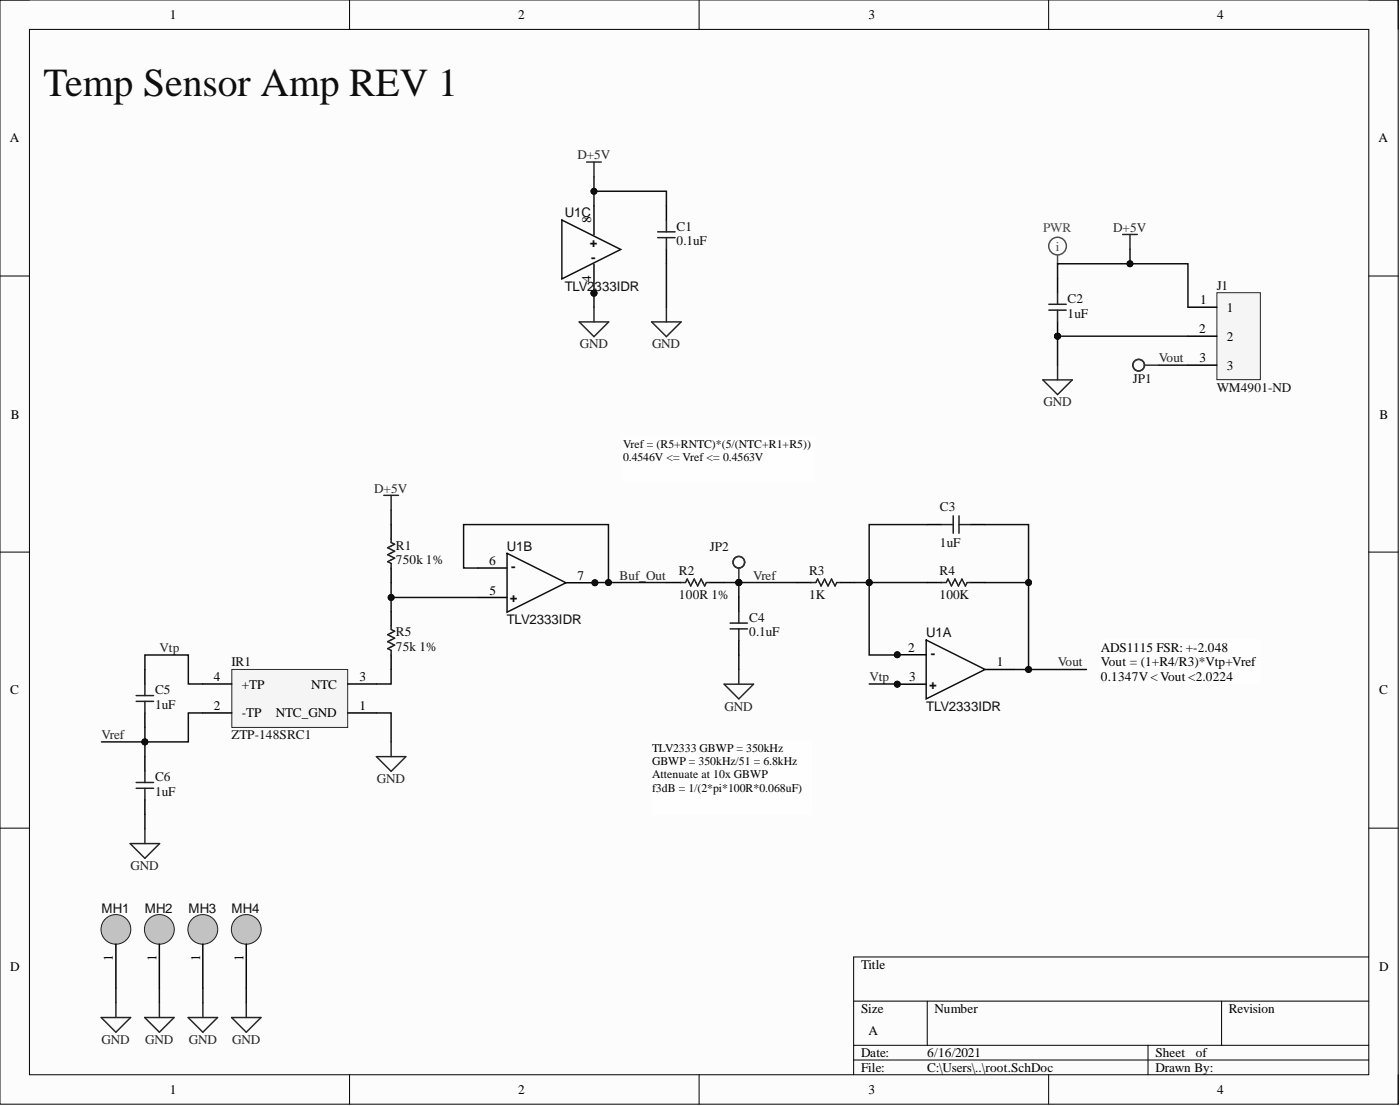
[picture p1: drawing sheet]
<svg xmlns="http://www.w3.org/2000/svg" width="241mm" height="190mm" viewBox="0 0 241 190" stroke-linecap="round" stroke-linejoin="round" font-family="sans-serif">
<defs><g id="words">
<text font-size="6.8" fill="#0e0e0e" x="7.5" y="16.5">Temp Sensor Amp REV 1</text>
<g font-size="2.3">
<text x="29.3" y="3.3">1</text>
<text x="89.3" y="3.3">2</text>
<text x="149.7" y="3.3">3</text>
<text x="209.8" y="3.3">4</text>
<text x="1.7" y="24.5">A</text>
<text x="237.6" y="24.5">A</text>
<text x="101.9" y="38.4" transform="rotate(-90 101.9 38.4)">8</text>
<text x="101.9" y="48.6" transform="rotate(-90 101.9 48.6)">4</text>
<text x="206.8" y="52.4">1</text>
<text x="211.5" y="53.7">1</text>
<text x="206.7" y="57.4">2</text>
<text x="211.5" y="58.7">2</text>
<text x="206.7" y="62.4">3</text>
<text x="211.5" y="63.6">3</text>
<text x="1.9" y="72.1">B</text>
<text x="237.8" y="72.1">B</text>
<text x="84.3" y="97.4">6</text>
<text x="99.5" y="99.9">7</text>
<text x="84.4" y="102.4">5</text>
<text x="156.5" y="112.3">2</text>
<text x="189.8" y="112.3">ADS1115 FSR: +-2.048</text>
<text x="1.8" y="119.6">C</text>
<text x="36.9" y="117.3">4</text>
<text x="41.7" y="118.6">+TP</text>
<text x="53.6" y="118.6">NTC</text>
<text x="62" y="117.3">3</text>
<text x="156.7" y="117.3">3</text>
<text x="171.8" y="114.8">1</text>
<text x="189.8" y="114.8">Vout = (1+R4/R3)*Vtp+Vref</text>
<text x="189.8" y="117.3">0.1347V&lt; Vout &lt;2.0224</text>
<text x="237.7" y="119.6">C</text>
<text x="36.9" y="122.3">2</text>
<text x="41.7" y="123.6">-TP</text>
<text x="47.5" y="123.6">NTC_GND</text>
<text x="62" y="122.3">1</text>
<text x="1.8" y="167.2">D</text>
<text x="19.4" y="165.5" transform="rotate(-90 19.4 165.5)">1</text>
<text x="27" y="165.5" transform="rotate(-90 27 165.5)">1</text>
<text x="34.5" y="165.5" transform="rotate(-90 34.5 165.5)">1</text>
<text x="41.9" y="165.5" transform="rotate(-90 41.9 165.5)">1</text>
<text x="148.4" y="166.9">Title</text>
<text x="237.7" y="167.2">D</text>
<text x="148.4" y="174.5">Size</text>
<text x="149.7" y="178.3">A</text>
<text x="161.1" y="174.5">Number</text>
<text x="211.8" y="174.5">Revision</text>
<text x="148.4" y="182.1">Date:</text>
<text x="148.4" y="184.6">File:</text>
<text x="159.8" y="182.1">6/16/2021</text>
<text x="159.8" y="184.6">C:\Users\..\root.SchDoc</text>
<text x="199.1" y="182.1">Sheet</text>
<text x="199.1" y="184.6">Drawn By:</text>
<text x="206.1" y="182.1">of</text>
<text x="29.3" y="188.4">1</text>
<text x="89.3" y="188.4">2</text>
<text x="149.7" y="188.4">3</text>
<text x="209.8" y="188.4">4</text>
</g>
<g font-size="2.3" fill="#262626">
<text x="99.5" y="27.4">D+5V</text>
<text x="191.9" y="39.9">D+5V</text>
<text x="99.9" y="60">GND</text>
<text x="112.4" y="60">GND</text>
<text x="199.7" y="62.4">Vout</text>
<text x="179.9" y="70">GND</text>
<text x="64.5" y="84.9">D+5V</text>
<text x="106.8" y="99.8">Buf_Out</text>
<text x="129.8" y="99.8">Vref</text>
<text x="27.5" y="112.3">Vtp</text>
<text x="149.8" y="117.3">Vtp</text>
<text x="182.3" y="114.8">Vout</text>
<text x="124.9" y="122.4">GND</text>
<text x="17.5" y="127.3">Vref</text>
<text x="64.9" y="134.9">GND</text>
<text x="22.5" y="149.9">GND</text>
<text x="17.5" y="179.8">GND</text>
<text x="25" y="179.8">GND</text>
<text x="32.6" y="179.8">GND</text>
<text x="40" y="179.8">GND</text>
</g>
<g font-size="2.3" fill="#0e0e0e">
<text x="97.3" y="37.4">U1C</text>
<text x="116.6" y="39.7">C1</text>
<text x="101.6" y="42.5">+</text>
<text x="101.9" y="45">-</text>
<text x="116.6" y="42.3">0.1uF</text>
<text x="97.3" y="50.1">TLV2333IDR</text>
<text x="184" y="52.2">C2</text>
<text x="209.7" y="50">J1</text>
<text x="184" y="54.8">1uF</text>
<text x="195.2" y="65.9">JP1</text>
<text x="209.7" y="67.5">WM4901-ND</text>
<text x="162" y="88.1">C3</text>
<text x="68.2" y="94.7">R1</text>
<text x="87.3" y="94.8">U1B</text>
<text x="122.4" y="94.8">JP2</text>
<text x="162" y="94.2">1uF</text>
<text x="68.2" y="97.2">750k 1%</text>
<text x="88.1" y="98.4">-</text>
<text x="117" y="99">R2</text>
<text x="139.4" y="99">R3</text>
<text x="161.9" y="99">R4</text>
<text x="87.3" y="107.5">TLV2333IDR</text>
<text x="87.9" y="103.7">+</text>
<text x="117" y="103.2">100R 1%</text>
<text x="129.1" y="107.1">C4</text>
<text x="139.4" y="103.2">1K</text>
<text x="161.9" y="103.2">100K</text>
<text x="68.2" y="109.6">R5</text>
<text x="68.2" y="112.2">75k 1%</text>
<text x="129.1" y="109.6">0.1uF</text>
<text x="159.6" y="109.7">U1A</text>
<text x="160.4" y="113.3">-</text>
<text x="26.7" y="119.6">C5</text>
<text x="39.9" y="114.8">IR1</text>
<text x="160.2" y="118.6">+</text>
<text x="26.7" y="122.1">1uF</text>
<text x="159.6" y="122.4">TLV2333IDR</text>
<text x="39.9" y="127.3">ZTP-148SRC1</text>
<text x="26.7" y="134.6">C6</text>
<text x="26.7" y="137.1">1uF</text>
<text x="17.5" y="157.2">MH1</text>
<text x="24.9" y="157.2">MH2</text>
<text x="32.5" y="157.2">MH3</text>
<text x="39.9" y="157.2">MH4</text>
</g>
<g font-size="2.3" fill="#4c4c4c">
<text x="179.8" y="39.9">PWR</text>
<text x="182" y="43.2">i</text>
</g>
<g font-size="2">
<text x="107.4" y="77.1">Vref = (R5+RNTC)*(5/(NTC+R1+R5))</text>
<text x="107.4" y="79.4">0.4546V &lt;= Vref &lt;= 0.4563V</text>
<text x="112.4" y="129.5">TLV2333 GBWP = 350kHz</text>
<text x="112.4" y="131.8">GBWP = 350kHz/51 = 6.8kHz</text>
<text x="112.4" y="134.1">Attenuate at 10x GBWP</text>
<text x="112.4" y="136.3">f3dB = 1/(2*pi*100R*0.068uF)</text>
</g>
</g></defs>
<path d="M0 0h241v190.2h-241z" fill-rule="evenodd" fill="#fcfcfc"/>
<path d="M0 0h241v190.2h-241z" fill="none" stroke="#000" stroke-width=".17"/>
<path d="M5.1 5.1h230.8v180h-230.8z" fill-rule="evenodd" fill="#fcfcfc"/>
<g fill="none" stroke="#000" stroke-width=".17">
<path d="M0 0h5.1M60.2 0v5.1M120.5 0v5.1M180.7 0v5.1M235.9 0h5.1v5.1M5.1 5.1h230.8v180h-230.8zM0 47.5h5.1M235.9 47.5h5.1M0 95.1h5.1M235.9 95.1h5.1M0 142.6h5.1M235.9 142.6h5.1"/>
<path d="M147.1 172.4h88.8M159.8 172.4v7.6M210.6 172.4v7.6M235.9 164.8h-88.8v20.3M60.2 185.1v5.1M120.5 185.1v5.1M147.1 180h88.8M147.1 182.6h88.8M180.7 185.1v5.1M197.9 180v5.1M241 185.1v5.1"/>
</g>
<g fill="none" stroke="#262626" stroke-width=".25">
<path d="M101.1 27.9h2.5M102.4 27.9v2.5M99.8 55.4h5.1l-2.5 2.6zM102.4 52.9v2.5M193.5 40.4h2.5M194.8 40.4v2.5M179.7 65.4h5.1l-2.5 2.6zM182.3 62.9v2.5M66.1 85.3h2.6M67.4 85.3v2.6M64.9 130.3h5.1l-2.6 2.6zM67.4 127.8v2.5"/>
<path d="M22.4 145.3h5.1l-2.5 2.5zM25 142.8v2.5"/>
</g>
<path d="M107.4 75.3h32.9v7.6h-32.9z" fill-rule="evenodd" fill="#fefefe"/>
<path d="M107.4 75.3h32.9v7.6h-32.9z" fill="none" stroke="#fefefe" stroke-width=".17"/>
<path d="M189.8 110.2h27.4v7.6h-27.4z" fill-rule="evenodd" fill="#fefefe"/>
<path d="M189.8 110.2h27.4v7.6h-27.4z" fill="none" stroke="#fefefe" stroke-width=".17"/>
<path d="M112.3 55.4h5.1l-2.5 2.6zM114.9 52.9v2.5M124.8 117.8h5.1l-2.6 2.6zM127.3 115.3v2.5" fill="none" stroke="#262626" stroke-width=".25"/>
<path d="M112.4 127.7h27.4v12.6h-27.4z" fill-rule="evenodd" fill="#fefefe"/>
<path d="M112.4 127.7h27.4v12.6h-27.4z" fill="none" stroke="#fefefe" stroke-width=".17"/>
<path d="M67.4 90.4v2.4M67.4 97.8v2.5M159.8 90.4h2.5M167.3 90.4h2.5M67.4 105.3v2.5M67.4 112.8v2.5M114.9 100.3h2.5M122.3 100.3h2.5M137.3 100.3h2.5M144.8 100.3h2.5" fill="none" stroke="#000" stroke-width=".25"/>
<path d="M67.4 92.8v.6l.6 .3-1.2 .6 1.2 .6-1.2 .6 1.2 .6-1.2 .6 .6 .3v.9M162.3 90.4h2M164.3 88.9v2.9M165.3 90.4h2M165.3 88.9v2.9M67.4 107.8v.6l.6 .3-1.2 .6 1.2 .6-1.2 .6 1.2 .6-1.2 .6 .6 .3v.9M117.3 100.3h.8l.4-.6 .5 1.2 .7-1.2 .5 1.2 .7-1.2 .5 1.2 .3-.6h.6M139.7 100.3h.9l.3-.6 .6 1.2 .6-1.2 .6 1.2 .6-1.2 .6 1.2 .3-.6h.6" fill="none" stroke="#1c1c1c" stroke-width=".25"/>
<circle cx="182.3" cy="57.9" r=".51" fill="#0e0e0e"/>
<circle cx="182.3" cy="57.9" r=".51" fill="none" stroke="#0e0e0e" stroke-width=".17"/>
<path d="M182.3 55.4v2.5" fill="none" stroke="#000" stroke-width=".25"/>
<circle cx="182.3" cy="57.9" r=".51" fill="#0e0e0e"/>
<circle cx="182.3" cy="57.9" r=".51" fill="none" stroke="#0e0e0e" stroke-width=".17"/>
<path d="M182.3 47.9v2.5" fill="none" stroke="#000" stroke-width=".25"/>
<path d="M180.8 53.4h3M180.8 52.4h3M182.3 50.4v2M182.3 53.4v2" fill="none" stroke="#1c1c1c" stroke-width=".25"/>
<circle cx="102.5" cy="100.4" r=".51" fill="#0e0e0e"/>
<circle cx="102.5" cy="100.4" r=".51" fill="none" stroke="#0e0e0e" stroke-width=".17"/>
<path d="M82.4 97.8h5M82.4 102.9h5M97.5 100.4h5" fill="none" stroke="#000" stroke-width=".25"/>
<circle cx="102.5" cy="100.4" r=".51" fill="#0e0e0e"/>
<circle cx="102.5" cy="100.4" r=".51" fill="none" stroke="#0e0e0e" stroke-width=".17"/>
<path d="M87.4 95.3l10.1 5.1-10.1 5z" fill="none" stroke="#0e0e0e" stroke-width=".25"/>
<circle cx="154.6" cy="112.8" r=".51" fill="#0e0e0e"/>
<circle cx="154.6" cy="112.8" r=".51" fill="none" stroke="#0e0e0e" stroke-width=".17"/>
<circle cx="154.6" cy="117.8" r=".51" fill="#0e0e0e"/>
<circle cx="154.6" cy="117.8" r=".51" fill="none" stroke="#0e0e0e" stroke-width=".17"/>
<path d="M154.6 112.8h5" fill="none" stroke="#000" stroke-width=".25"/>
<circle cx="154.6" cy="112.8" r=".51" fill="#0e0e0e"/>
<circle cx="154.6" cy="112.8" r=".51" fill="none" stroke="#0e0e0e" stroke-width=".17"/>
<path d="M154.6 117.8h5" fill="none" stroke="#000" stroke-width=".25"/>
<circle cx="154.6" cy="117.8" r=".51" fill="#0e0e0e"/>
<circle cx="154.6" cy="117.8" r=".51" fill="none" stroke="#0e0e0e" stroke-width=".17"/>
<path d="M169.8 115.3h5" fill="none" stroke="#000" stroke-width=".25"/>
<path d="M159.6 110.2l10.2 5.1-10.2 5.1z" fill="none" stroke="#0e0e0e" stroke-width=".25"/>
<circle cx="102.4" cy="50.5" r=".51" fill="#0e0e0e"/>
<circle cx="102.4" cy="50.5" r=".51" fill="none" stroke="#0e0e0e" stroke-width=".17"/>
<path d="M96.8 37.9l10.2 5.1-10.2 5z" fill="none" stroke="#0e0e0e" stroke-width=".25"/>
<path d="M102.4 35.4v5M102.4 45.5v5" fill="none" stroke="#000" stroke-width=".25"/>
<circle cx="102.4" cy="50.5" r=".51" fill="#0e0e0e"/>
<circle cx="102.4" cy="50.5" r=".51" fill="none" stroke="#0e0e0e" stroke-width=".17"/>
<path d="M114.9 35.4v2.5M114.9 42.9v2.5M25 115.3v2.5M25 122.8v2.5M25 130.3v2.5M25 137.8v2.5" fill="none" stroke="#000" stroke-width=".25"/>
<path d="M113.4 39.9h3M114.9 37.9v2M113.4 40.9h3M114.9 40.9v2M23.5 119.8h3M25 117.8v2M23.5 120.8h3M23.5 135.8h3M23.5 134.8h3M25 120.8v2M25 132.8v2M25 135.8v2" fill="none" stroke="#1c1c1c" stroke-width=".25"/>
<g fill="none" stroke="#4c4c4c" stroke-width=".25">
<path d="M182.3 43.9v1.5"/>
<circle cx="182.3" cy="42.4" r="1.52"/>
</g>
<circle cx="20" cy="160.1" r="2.56" fill="#c0c0c0"/>
<circle cx="20" cy="160.1" r="2.56" fill="none" stroke="#1c1c1c" stroke-width=".17"/>
<path d="M20 162.6v7.6" fill="none" stroke="#000" stroke-width=".25"/>
<circle cx="27.5" cy="160.1" r="2.56" fill="#c0c0c0"/>
<circle cx="27.5" cy="160.1" r="2.56" fill="none" stroke="#1c1c1c" stroke-width=".17"/>
<path d="M127.3 102.8v2.5M127.3 110.3v2.5M27.5 162.6v7.6" fill="none" stroke="#000" stroke-width=".25"/>
<path d="M17.4 175.3h5.1l-2.5 2.5zM20 172.7v2.6M24.9 175.3h5.1l-2.5 2.5zM27.5 172.7v2.6" fill="none" stroke="#262626" stroke-width=".25"/>
<path d="M125.8 108.3h3M125.8 107.3h3M127.3 105.3v2M127.3 108.3v2" fill="none" stroke="#1c1c1c" stroke-width=".25"/>
<g fill="none" stroke="#2e2e2e" stroke-width=".25">
<path d="M197.3 62.9h2.4"/>
<circle cx="196.3" cy="62.9" r="1"/>
</g>
<circle cx="127.3" cy="100.3" r=".51" fill="#0e0e0e"/>
<circle cx="127.3" cy="100.3" r=".51" fill="none" stroke="#0e0e0e" stroke-width=".17"/>
<path d="M127.3 97.8v2.5" fill="none" stroke="#2e2e2e" stroke-width=".25"/>
<circle cx="127.3" cy="100.3" r=".51" fill="#0e0e0e"/>
<circle cx="127.3" cy="100.3" r=".51" fill="none" stroke="#0e0e0e" stroke-width=".17"/>
<circle cx="127.3" cy="96.8" r="1" fill="none" stroke="#2e2e2e" stroke-width=".25"/>
<path d="M40 115.3h19.9v10h-19.9z" fill-rule="evenodd" fill="#f5f5f5"/>
<path d="M40 115.3h19.9v10h-19.9z" fill="none" stroke="#262626" stroke-width=".17"/>
<path d="M35 117.8h5M59.9 117.8h5M35 122.8h5M59.9 122.8h5" fill="none" stroke="#000" stroke-width=".25"/>
<path d="M209.7 50.4h7.5v15h-7.5z" fill-rule="evenodd" fill="#f5f5f5"/>
<path d="M209.7 50.4h7.5v15h-7.5z" fill="none" stroke="#262626" stroke-width=".17"/>
<path d="M204.7 52.9h5M204.7 57.9h5M204.7 62.9h5" fill="none" stroke="#000" stroke-width=".25"/>
<path d="M127.3 100.3v2.5" fill="none" stroke="#0e0e0e" stroke-width=".25"/>
<circle cx="127.3" cy="100.3" r=".51" fill="#0e0e0e"/>
<circle cx="127.3" cy="100.3" r=".51" fill="none" stroke="#0e0e0e" stroke-width=".17"/>
<path d="M17.5 127.8h7.5" fill="none" stroke="#0e0e0e" stroke-width=".25"/>
<circle cx="25" cy="127.8" r=".51" fill="#0e0e0e"/>
<circle cx="25" cy="127.8" r=".51" fill="none" stroke="#0e0e0e" stroke-width=".17"/>
<path d="M35 122.8h-2.5v5h-7.5v-2.5" fill="none" stroke="#0e0e0e" stroke-width=".25"/>
<circle cx="25" cy="127.8" r=".51" fill="#0e0e0e"/>
<circle cx="25" cy="127.8" r=".51" fill="none" stroke="#0e0e0e" stroke-width=".17"/>
<path d="M25 115.3v-2.5h7.5v5h2.5M67.4 115.3v2.5h-2.5M67.4 100.3v2.6h15M64.9 122.8h2.5v5" fill="none" stroke="#0e0e0e" stroke-width=".25"/>
<circle cx="67.4" cy="102.9" r=".51" fill="#0e0e0e"/>
<circle cx="67.4" cy="102.9" r=".51" fill="none" stroke="#0e0e0e" stroke-width=".17"/>
<path d="M82.4 97.8h-2.5v-7.4h25v9.9h-2.5" fill="none" stroke="#0e0e0e" stroke-width=".25"/>
<circle cx="104.9" cy="100.3" r=".51" fill="#0e0e0e"/>
<circle cx="104.9" cy="100.3" r=".51" fill="none" stroke="#0e0e0e" stroke-width=".17"/>
<path d="M102.4 32.9h12.5v2.5" fill="none" stroke="#0e0e0e" stroke-width=".25"/>
<circle cx="102.4" cy="32.9" r=".51" fill="#0e0e0e"/>
<circle cx="102.4" cy="32.9" r=".51" fill="none" stroke="#0e0e0e" stroke-width=".17"/>
<path d="M104.9 100.3h10" fill="none" stroke="#0e0e0e" stroke-width=".25"/>
<circle cx="104.9" cy="100.3" r=".51" fill="#0e0e0e"/>
<circle cx="104.9" cy="100.3" r=".51" fill="none" stroke="#0e0e0e" stroke-width=".17"/>
<path d="M124.8 100.3h2.5" fill="none" stroke="#0e0e0e" stroke-width=".25"/>
<circle cx="127.3" cy="100.3" r=".51" fill="#0e0e0e"/>
<circle cx="127.3" cy="100.3" r=".51" fill="none" stroke="#0e0e0e" stroke-width=".17"/>
<path d="M127.3 100.3h10" fill="none" stroke="#0e0e0e" stroke-width=".25"/>
<circle cx="127.3" cy="100.3" r=".51" fill="#0e0e0e"/>
<circle cx="127.3" cy="100.3" r=".51" fill="none" stroke="#0e0e0e" stroke-width=".17"/>
<path d="M147.3 100.3h2.5" fill="none" stroke="#0e0e0e" stroke-width=".25"/>
<circle cx="149.8" cy="100.3" r=".51" fill="#0e0e0e"/>
<circle cx="149.8" cy="100.3" r=".51" fill="none" stroke="#0e0e0e" stroke-width=".17"/>
<path d="M149.8 117.8h5M159.8 100.3h-10v12.5h5" fill="none" stroke="#0e0e0e" stroke-width=".25"/>
<circle cx="149.8" cy="100.3" r=".51" fill="#0e0e0e"/>
<circle cx="149.8" cy="100.3" r=".51" fill="none" stroke="#0e0e0e" stroke-width=".17"/>
<path d="M159.8 90.4h-10v9.9" fill="none" stroke="#0e0e0e" stroke-width=".25"/>
<circle cx="149.8" cy="100.3" r=".51" fill="#0e0e0e"/>
<circle cx="149.8" cy="100.3" r=".51" fill="none" stroke="#0e0e0e" stroke-width=".17"/>
<path d="M169.8 90.4h7.5v9.9h-7.5" fill="none" stroke="#0e0e0e" stroke-width=".25"/>
<circle cx="177.3" cy="100.3" r=".51" fill="#0e0e0e"/>
<circle cx="177.3" cy="100.3" r=".51" fill="none" stroke="#0e0e0e" stroke-width=".17"/>
<path d="M177.3 100.3v15h-2.5" fill="none" stroke="#0e0e0e" stroke-width=".25"/>
<circle cx="177.3" cy="100.3" r=".51" fill="#0e0e0e"/>
<circle cx="177.3" cy="100.3" r=".51" fill="none" stroke="#0e0e0e" stroke-width=".17"/>
<circle cx="177.3" cy="115.3" r=".51" fill="#0e0e0e"/>
<circle cx="177.3" cy="115.3" r=".51" fill="none" stroke="#0e0e0e" stroke-width=".17"/>
<path d="M177.3 115.3h10" fill="none" stroke="#0e0e0e" stroke-width=".25"/>
<circle cx="177.3" cy="115.3" r=".51" fill="#0e0e0e"/>
<circle cx="177.3" cy="115.3" r=".51" fill="none" stroke="#0e0e0e" stroke-width=".17"/>
<path d="M194.8 42.9v2.5h-12.5v2.5" fill="none" stroke="#0e0e0e" stroke-width=".25"/>
<circle cx="194.8" cy="45.4" r=".51" fill="#0e0e0e"/>
<circle cx="194.8" cy="45.4" r=".51" fill="none" stroke="#0e0e0e" stroke-width=".17"/>
<path d="M199.7 62.9h5M25 127.8v2.5M25 140.3v2.5M20 170.2v2.5" fill="none" stroke="#0e0e0e" stroke-width=".25"/>
<circle cx="25" cy="127.8" r=".51" fill="#0e0e0e"/>
<circle cx="25" cy="127.8" r=".51" fill="none" stroke="#0e0e0e" stroke-width=".17"/>
<path d="M67.4 102.9v2.4M27.5 170.2v2.5" fill="none" stroke="#0e0e0e" stroke-width=".25"/>
<circle cx="67.4" cy="102.9" r=".51" fill="#0e0e0e"/>
<circle cx="67.4" cy="102.9" r=".51" fill="none" stroke="#0e0e0e" stroke-width=".17"/>
<path d="M102.4 50.4v2.5M67.4 87.9v2.5" fill="none" stroke="#0e0e0e" stroke-width=".25"/>
<circle cx="102.4" cy="50.5" r=".51" fill="#0e0e0e"/>
<circle cx="102.4" cy="50.5" r=".51" fill="none" stroke="#0e0e0e" stroke-width=".17"/>
<path d="M102.4 30.4v5" fill="none" stroke="#0e0e0e" stroke-width=".25"/>
<circle cx="102.4" cy="32.9" r=".51" fill="#0e0e0e"/>
<circle cx="102.4" cy="32.9" r=".51" fill="none" stroke="#0e0e0e" stroke-width=".17"/>
<path d="M114.9 45.4v7.5M194.8 45.4h9.9v7.5M127.3 112.8v2.5" fill="none" stroke="#0e0e0e" stroke-width=".25"/>
<circle cx="194.8" cy="45.4" r=".51" fill="#0e0e0e"/>
<circle cx="194.8" cy="45.4" r=".51" fill="none" stroke="#0e0e0e" stroke-width=".17"/>
<path d="M204.7 57.9h-22.4v5" fill="none" stroke="#0e0e0e" stroke-width=".25"/>
<circle cx="182.3" cy="57.9" r=".51" fill="#0e0e0e"/>
<circle cx="182.3" cy="57.9" r=".51" fill="none" stroke="#0e0e0e" stroke-width=".17"/>
<path d="M159.8 100.3h2.5M167.3 100.3h2.5" fill="none" stroke="#000" stroke-width=".25"/>
<path d="M162.2 100.3h.9l.3-.6 .6 1.2 .6-1.2 .6 1.2 .6-1.2 .6 1.2 .3-.6h.6" fill="none" stroke="#1c1c1c" stroke-width=".25"/>
<circle cx="34.9" cy="160.1" r="2.56" fill="#c0c0c0"/>
<circle cx="34.9" cy="160.1" r="2.56" fill="none" stroke="#1c1c1c" stroke-width=".17"/>
<path d="M35 162.6v7.6" fill="none" stroke="#000" stroke-width=".25"/>
<circle cx="42.4" cy="160.1" r="2.56" fill="#c0c0c0"/>
<circle cx="42.4" cy="160.1" r="2.56" fill="none" stroke="#1c1c1c" stroke-width=".17"/>
<path d="M42.4 162.6v7.6" fill="none" stroke="#000" stroke-width=".25"/>
<path d="M32.4 175.3h5.1l-2.5 2.5zM35 172.7v2.6M39.9 175.3h5.1l-2.6 2.5zM42.4 172.7v2.6" fill="none" stroke="#262626" stroke-width=".25"/>
<path d="M35 170.2v2.5M42.4 170.2v2.5" fill="none" stroke="#0e0e0e" stroke-width=".25"/>
<use href="#words"/>
</svg>
